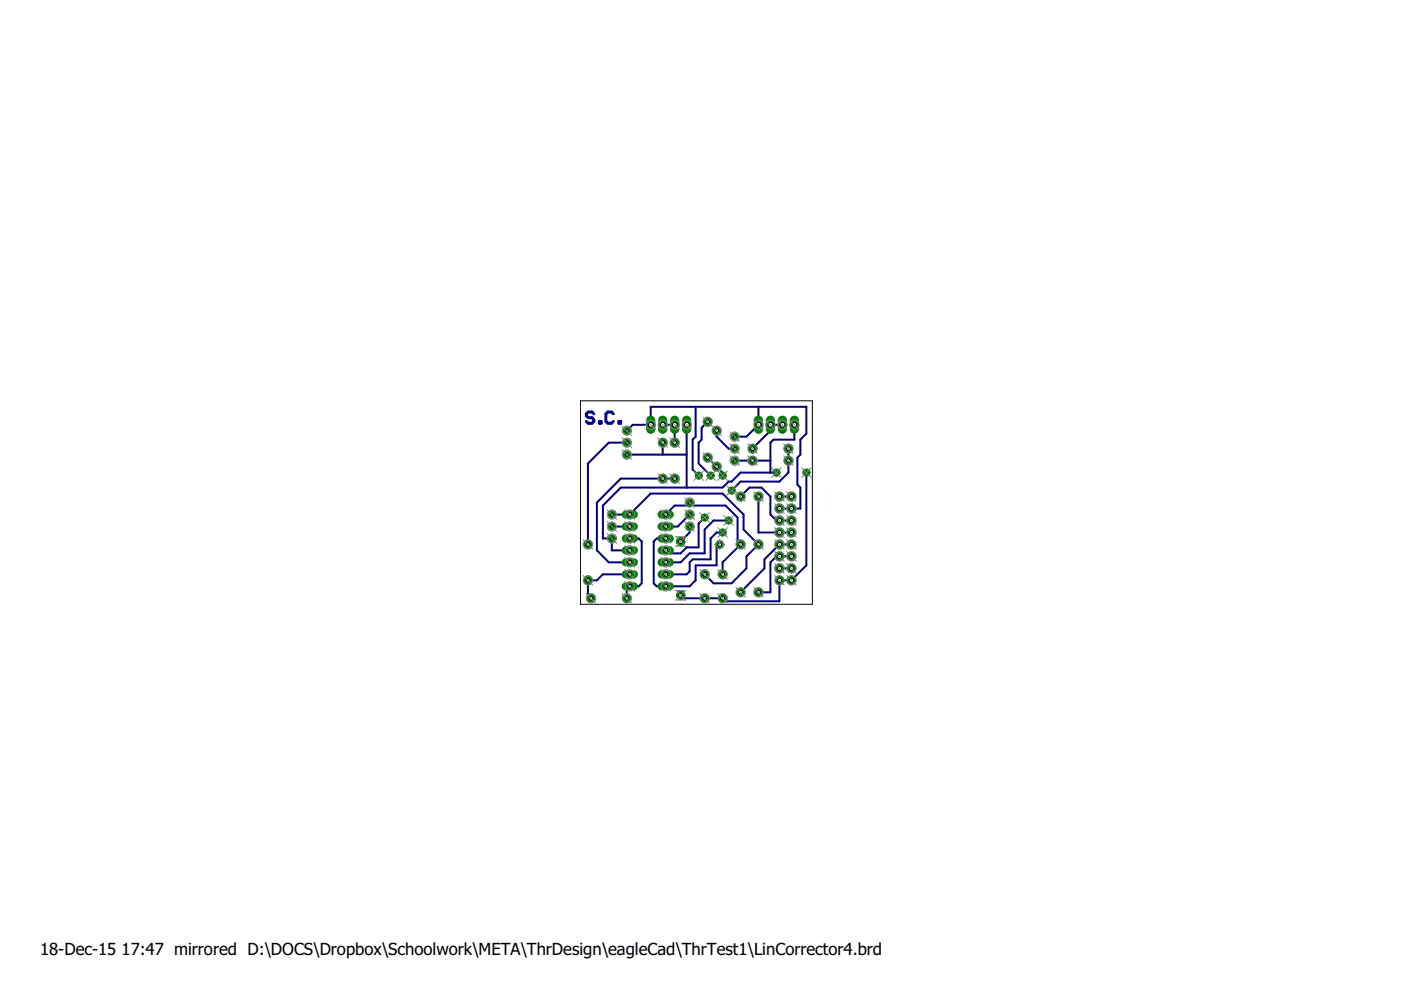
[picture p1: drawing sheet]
<svg xmlns="http://www.w3.org/2000/svg" width="297mm" height="210mm" viewBox="0 0 297 210" stroke-linecap="round" stroke-linejoin="round" font-family="sans-serif">
<defs><g id="words">
<g font-size="3.5">
<text x="8.5" y="202.5">18-Dec-15</text>
<text x="25.8" y="202.5">17:47 mirrored D:\DOCS\Dropbox\Schoolwork\META\ThrDesign\eagleCad\ThrTest1\LinCorrector4.brd</text>
</g>
</g></defs>
<path d="M125.9 87.8l-.4-.4h-.8l-.4 .4v.4l.4 .4h.8l.4 .4v.3l-.4 .4h-.8l-.4-.4M127.1 89.3h.4v.4h-.4zM130 87.8l-.4-.4h-.7l-.4 .4v1.5l.4 .4h.7l.4-.4M131.2 89.3h.4v.4h-.4z" fill="none" stroke="#000080" stroke-width=".61"/>
<g fill="none" stroke="#000080" stroke-width=".42">
<path d="M132.9 91.3l1.3-1.2h3.8v-3.8h33v5.6l-1.3 1.3v3.2l-.6 .6v5.7l.6 .7v4.4h-4.5M132.9 96.4h12.7M132.9 93.9h-3.8l-4.4 4.4v17.1M140.5 90.1h2.5v3.8M140.5 93.9v2.5M145.6 90.1v13.3M147.5 86.3v6.3l-.6 .6v6.4l1.2 1.2M150 89.4l-1.2 1.3v2.5l-.7 .7v4.4l2.6 2.5M150 97l3.2 3.2v.6M151.9 91.3v1.3l2.6 2.5h1.2M155.7 97.7h7.6M160.8 86.3v3.8l-2.5 2.5h-2.6"/>
<path d="M165.9 90.1h-2.6v1.2l-3.8 3.8M167.2 95.1v5.1l-2 1.9h-8.2l-1.9 1.9M168.4 90.1v3.1h-4.4l-.7 .7v6.3M129.7 111.6h3.8M129.7 109.1h3.8l4.5-4.5h15.2l4.4 4.5v3.2l3.2 3.1-2.5 2.6v2.5l-3.2 3.2h-3.8l-1.9-1.9M133.5 114.2h1.9l.7 .6v8.9l-.7 .6h-1.9l-.6 .6v2M141.1 114.2h-1.9l-.6 .6v8.9l.6 .6h7l1.3-1.3v-3.1h4.4v-4.5h.7M141.1 109.1l1.9-1.9h10.8l2.6 2.5v5.1l.6 .6-3.8 3.8v2.6M143 101.5h-11.4l-5 5.1v10.1l2.5 2.5h4.4M146.2 111.6v1.3l-1.9 1.9M146.2 106.6v.6M146.2 109.1l-2.5 2.5h-2.6"/>
<path d="M149.4 109.7l-1.3 1.3v5.1h-2.5l-1.3 1.2h-2.5l-.7-.6M153.2 112.9h-1.3l-1.2 1.3v4.4h-3.8l-.7 .6v1.9l-.6 .7h-4.5M154.5 110.4h-3.2l-1.9 1.9v5h-3.2l-1.9 1.9h-3.2M157 105.3l1.9-1.9h2.5l1.9 1.9v3.8l1.3 1.3h3.2M160.8 105.3v7.6h7M164.6 100.2h-7.6l-1.9 1.9h-.6l-1.3 1.3h-21.6l-3.8 3.8v7h1.9v2.5h3.8M165.2 105.3h2.6M167.8 118h-3.2l-1.3 1.2v6.4h-2.5M167.8 115.4h-2.6l-3.1 3.2v1.9l-5.1 5.1M171 100.2v19.7l-3.2 3.1h-2.6v4.5h-11.4l-.6-.6h-8.9v-.7M133.5 121.8h-5.7l-1.2 1.2h-1.9v3.2l.6 .7M165.2 120.5h2.6"/>
</g>
<circle cx="153.2" cy="121.8" r=".94" fill="#008000" stroke="#008000" stroke-width=".21"/>
<circle cx="153.2" cy="121.8" r=".4" fill="#fff" stroke="#000" stroke-width=".21"/>
<circle cx="153.2" cy="126.9" r=".94" fill="#008000" stroke="#008000" stroke-width=".21"/>
<circle cx="153.2" cy="126.9" r=".4" fill="#fff" stroke="#000" stroke-width=".21"/>
<circle cx="149.4" cy="121.8" r=".94" fill="#008000" stroke="#008000" stroke-width=".21"/>
<circle cx="149.4" cy="121.8" r=".4" fill="#fff" stroke="#000" stroke-width=".21"/>
<circle cx="149.4" cy="126.9" r=".94" fill="#008000" stroke="#008000" stroke-width=".21"/>
<circle cx="149.4" cy="126.9" r=".4" fill="#fff" stroke="#000" stroke-width=".21"/>
<circle cx="165.3" cy="123" r=".91" fill="#008000" stroke="#008000" stroke-width=".21"/>
<circle cx="165.3" cy="123" r=".47" fill="#fff" stroke="#000" stroke-width=".21"/>
<circle cx="167.8" cy="123" r=".99" fill="#008000" stroke="#008000" stroke-width=".21"/>
<circle cx="167.8" cy="123" r=".47" fill="#fff" stroke="#000" stroke-width=".21"/>
<circle cx="165.2" cy="120.5" r=".99" fill="#008000" stroke="#008000" stroke-width=".21"/>
<circle cx="165.3" cy="120.5" r=".47" fill="#fff" stroke="#000" stroke-width=".21"/>
<circle cx="167.8" cy="120.5" r=".99" fill="#008000" stroke="#008000" stroke-width=".21"/>
<circle cx="167.8" cy="120.5" r=".47" fill="#fff" stroke="#000" stroke-width=".21"/>
<circle cx="165.2" cy="118" r=".99" fill="#008000" stroke="#008000" stroke-width=".21"/>
<circle cx="165.3" cy="118" r=".47" fill="#fff" stroke="#000" stroke-width=".21"/>
<circle cx="167.8" cy="118" r=".99" fill="#008000" stroke="#008000" stroke-width=".21"/>
<circle cx="167.8" cy="118" r=".47" fill="#fff" stroke="#000" stroke-width=".21"/>
<circle cx="165.2" cy="115.4" r=".99" fill="#008000" stroke="#008000" stroke-width=".21"/>
<circle cx="165.3" cy="115.4" r=".47" fill="#fff" stroke="#000" stroke-width=".21"/>
<circle cx="167.8" cy="115.4" r=".99" fill="#008000" stroke="#008000" stroke-width=".21"/>
<circle cx="167.8" cy="115.4" r=".47" fill="#fff" stroke="#000" stroke-width=".21"/>
<circle cx="165.2" cy="112.9" r=".99" fill="#008000" stroke="#008000" stroke-width=".21"/>
<circle cx="165.3" cy="112.9" r=".47" fill="#fff" stroke="#000" stroke-width=".21"/>
<circle cx="167.8" cy="112.9" r=".99" fill="#008000" stroke="#008000" stroke-width=".21"/>
<circle cx="167.8" cy="112.9" r=".47" fill="#fff" stroke="#000" stroke-width=".21"/>
<circle cx="165.2" cy="110.4" r=".99" fill="#008000" stroke="#008000" stroke-width=".21"/>
<circle cx="165.3" cy="110.4" r=".47" fill="#fff" stroke="#000" stroke-width=".21"/>
<circle cx="167.8" cy="110.4" r=".99" fill="#008000" stroke="#008000" stroke-width=".21"/>
<circle cx="167.8" cy="110.4" r=".47" fill="#fff" stroke="#000" stroke-width=".21"/>
<circle cx="165.2" cy="107.8" r=".99" fill="#008000" stroke="#008000" stroke-width=".21"/>
<circle cx="165.3" cy="107.8" r=".47" fill="#fff" stroke="#000" stroke-width=".21"/>
<circle cx="167.8" cy="107.8" r=".99" fill="#008000" stroke="#008000" stroke-width=".21"/>
<circle cx="167.8" cy="107.8" r=".47" fill="#fff" stroke="#000" stroke-width=".21"/>
<circle cx="165.2" cy="105.3" r=".99" fill="#008000" stroke="#008000" stroke-width=".21"/>
<circle cx="165.3" cy="105.3" r=".47" fill="#fff" stroke="#000" stroke-width=".21"/>
<circle cx="167.8" cy="105.3" r=".99" fill="#008000" stroke="#008000" stroke-width=".21"/>
<circle cx="167.8" cy="105.3" r=".47" fill="#fff" stroke="#000" stroke-width=".21"/>
<path d="M140.3 109.1h1.7" fill="none" stroke="#008000" stroke-width="1.7"/>
<circle cx="141.2" cy="109.1" r=".4" fill="#fff" stroke="#000" stroke-width=".21"/>
<path d="M140.3 111.6h1.7" fill="none" stroke="#008000" stroke-width="1.7"/>
<circle cx="141.2" cy="111.6" r=".4" fill="#fff" stroke="#000" stroke-width=".21"/>
<path d="M140.3 124.3h1.7" fill="none" stroke="#008000" stroke-width="1.7"/>
<circle cx="141.2" cy="124.3" r=".4" fill="#fff" stroke="#000" stroke-width=".21"/>
<path d="M132.7 124.3h1.7" fill="none" stroke="#008000" stroke-width="1.7"/>
<circle cx="133.5" cy="124.3" r=".4" fill="#fff" stroke="#000" stroke-width=".21"/>
<path d="M140.3 114.2h1.7" fill="none" stroke="#008000" stroke-width="1.7"/>
<circle cx="141.2" cy="114.2" r=".4" fill="#fff" stroke="#000" stroke-width=".21"/>
<path d="M140.3 116.7h1.7" fill="none" stroke="#008000" stroke-width="1.7"/>
<circle cx="141.2" cy="116.7" r=".4" fill="#fff" stroke="#000" stroke-width=".21"/>
<path d="M140.3 121.8h1.7" fill="none" stroke="#008000" stroke-width="1.7"/>
<circle cx="141.2" cy="121.8" r=".4" fill="#fff" stroke="#000" stroke-width=".21"/>
<path d="M140.3 119.2h1.7" fill="none" stroke="#008000" stroke-width="1.7"/>
<circle cx="141.2" cy="119.2" r=".4" fill="#fff" stroke="#000" stroke-width=".21"/>
<path d="M132.7 121.8h1.7" fill="none" stroke="#008000" stroke-width="1.7"/>
<circle cx="133.5" cy="121.8" r=".4" fill="#fff" stroke="#000" stroke-width=".21"/>
<path d="M132.7 119.2h1.7" fill="none" stroke="#008000" stroke-width="1.7"/>
<circle cx="133.5" cy="119.2" r=".4" fill="#fff" stroke="#000" stroke-width=".21"/>
<path d="M132.7 116.7h1.7" fill="none" stroke="#008000" stroke-width="1.7"/>
<circle cx="133.5" cy="116.7" r=".4" fill="#fff" stroke="#000" stroke-width=".21"/>
<path d="M132.7 114.2h1.7" fill="none" stroke="#008000" stroke-width="1.7"/>
<circle cx="133.5" cy="114.2" r=".4" fill="#fff" stroke="#000" stroke-width=".21"/>
<path d="M132.7 111.6h1.7" fill="none" stroke="#008000" stroke-width="1.7"/>
<circle cx="133.5" cy="111.6" r=".4" fill="#fff" stroke="#000" stroke-width=".21"/>
<path d="M132.7 109.1h1.7" fill="none" stroke="#008000" stroke-width="1.7"/>
<circle cx="133.5" cy="109.1" r=".4" fill="#fff" stroke="#000" stroke-width=".21"/>
<circle cx="157" cy="125.6" r=".94" fill="#008000" stroke="#008000" stroke-width=".21"/>
<circle cx="157" cy="125.6" r=".4" fill="#fff" stroke="#000" stroke-width=".21"/>
<circle cx="157" cy="115.4" r=".94" fill="#008000" stroke="#008000" stroke-width=".21"/>
<circle cx="157" cy="115.4" r=".4" fill="#fff" stroke="#000" stroke-width=".21"/>
<circle cx="157" cy="105.3" r=".94" fill="#008000" stroke="#008000" stroke-width=".21"/>
<circle cx="157" cy="105.3" r=".4" fill="#fff" stroke="#000" stroke-width=".21"/>
<circle cx="160.8" cy="125.6" r=".94" fill="#008000" stroke="#008000" stroke-width=".21"/>
<circle cx="160.8" cy="125.6" r=".4" fill="#fff" stroke="#000" stroke-width=".21"/>
<circle cx="160.8" cy="115.4" r=".94" fill="#008000" stroke="#008000" stroke-width=".21"/>
<circle cx="160.8" cy="115.4" r=".4" fill="#fff" stroke="#000" stroke-width=".21"/>
<circle cx="160.8" cy="105.3" r=".94" fill="#008000" stroke="#008000" stroke-width=".21"/>
<circle cx="160.8" cy="105.3" r=".4" fill="#fff" stroke="#000" stroke-width=".21"/>
<circle cx="155.8" cy="97.7" r=".76" fill="#008000" stroke="#008000" stroke-width=".21"/>
<circle cx="155.8" cy="97.7" r=".3" fill="#fff" stroke="#000" stroke-width=".21"/>
<circle cx="155.8" cy="95.1" r=".76" fill="#008000" stroke="#008000" stroke-width=".21"/>
<circle cx="155.8" cy="95.1" r=".3" fill="#fff" stroke="#000" stroke-width=".21"/>
<circle cx="155.8" cy="92.6" r=".76" fill="#008000" stroke="#008000" stroke-width=".21"/>
<circle cx="155.8" cy="92.6" r=".3" fill="#fff" stroke="#000" stroke-width=".21"/>
<circle cx="132.9" cy="96.4" r=".76" fill="#008000" stroke="#008000" stroke-width=".21"/>
<circle cx="132.9" cy="96.4" r=".3" fill="#fff" stroke="#000" stroke-width=".21"/>
<circle cx="132.9" cy="93.9" r=".76" fill="#008000" stroke="#008000" stroke-width=".21"/>
<circle cx="132.9" cy="93.9" r=".3" fill="#fff" stroke="#000" stroke-width=".21"/>
<circle cx="132.9" cy="91.3" r=".76" fill="#008000" stroke="#008000" stroke-width=".21"/>
<circle cx="132.9" cy="91.3" r=".3" fill="#fff" stroke="#000" stroke-width=".21"/>
<circle cx="146.2" cy="106.6" r=".76" fill="#008000" stroke="#008000" stroke-width=".21"/>
<circle cx="146.2" cy="106.6" r=".3" fill="#fff" stroke="#000" stroke-width=".21"/>
<circle cx="146.2" cy="109.1" r=".76" fill="#008000" stroke="#008000" stroke-width=".21"/>
<circle cx="146.2" cy="109.1" r=".3" fill="#fff" stroke="#000" stroke-width=".21"/>
<circle cx="146.2" cy="111.6" r=".76" fill="#008000" stroke="#008000" stroke-width=".21"/>
<circle cx="146.2" cy="111.6" r=".3" fill="#fff" stroke="#000" stroke-width=".21"/>
<circle cx="129.7" cy="109.1" r=".76" fill="#008000" stroke="#008000" stroke-width=".21"/>
<circle cx="129.7" cy="109.1" r=".3" fill="#fff" stroke="#000" stroke-width=".21"/>
<circle cx="129.7" cy="111.6" r=".76" fill="#008000" stroke="#008000" stroke-width=".21"/>
<circle cx="129.7" cy="111.6" r=".3" fill="#fff" stroke="#000" stroke-width=".21"/>
<circle cx="129.7" cy="114.2" r=".76" fill="#008000" stroke="#008000" stroke-width=".21"/>
<circle cx="129.7" cy="114.2" r=".3" fill="#fff" stroke="#000" stroke-width=".21"/>
<path d="M168.4 89.1v1.9" fill="none" stroke="#008000" stroke-width="1.9"/>
<circle cx="168.4" cy="90.1" r=".51" fill="#fff" stroke="#000" stroke-width=".21"/>
<path d="M165.9 89.1v1.9" fill="none" stroke="#008000" stroke-width="1.9"/>
<circle cx="165.9" cy="90.1" r=".51" fill="#fff" stroke="#000" stroke-width=".21"/>
<path d="M163.3 89.1v1.9" fill="none" stroke="#008000" stroke-width="1.9"/>
<circle cx="163.4" cy="90.1" r=".51" fill="#fff" stroke="#000" stroke-width=".21"/>
<path d="M160.8 89.1v1.9" fill="none" stroke="#008000" stroke-width="1.9"/>
<circle cx="160.8" cy="90.1" r=".51" fill="#fff" stroke="#000" stroke-width=".21"/>
<path d="M145.6 89.1v1.9" fill="none" stroke="#008000" stroke-width="1.9"/>
<circle cx="145.6" cy="90.1" r=".51" fill="#fff" stroke="#000" stroke-width=".21"/>
<path d="M143 89.1v1.9" fill="none" stroke="#008000" stroke-width="1.9"/>
<circle cx="143.1" cy="90.1" r=".51" fill="#fff" stroke="#000" stroke-width=".21"/>
<path d="M140.5 89.1v1.9" fill="none" stroke="#008000" stroke-width="1.9"/>
<circle cx="140.5" cy="90.1" r=".51" fill="#fff" stroke="#000" stroke-width=".21"/>
<path d="M138 89.1v1.9" fill="none" stroke="#008000" stroke-width="1.9"/>
<circle cx="138" cy="90.1" r=".51" fill="#fff" stroke="#000" stroke-width=".21"/>
<circle cx="167.2" cy="95.1" r=".94" fill="#008000" stroke="#008000" stroke-width=".21"/>
<circle cx="167.2" cy="95.1" r=".4" fill="#fff" stroke="#000" stroke-width=".21"/>
<circle cx="159.5" cy="95.1" r=".94" fill="#008000" stroke="#008000" stroke-width=".21"/>
<circle cx="159.6" cy="95.1" r=".4" fill="#fff" stroke="#000" stroke-width=".21"/>
<circle cx="143" cy="101.5" r=".94" fill="#008000" stroke="#008000" stroke-width=".21"/>
<circle cx="143.1" cy="101.5" r=".4" fill="#fff" stroke="#000" stroke-width=".21"/>
<circle cx="143" cy="93.9" r=".94" fill="#008000" stroke="#008000" stroke-width=".21"/>
<circle cx="143.1" cy="93.9" r=".4" fill="#fff" stroke="#000" stroke-width=".21"/>
<circle cx="159.5" cy="97.7" r=".94" fill="#008000" stroke="#008000" stroke-width=".21"/>
<circle cx="159.6" cy="97.7" r=".4" fill="#fff" stroke="#000" stroke-width=".21"/>
<circle cx="167.2" cy="97.7" r=".94" fill="#008000" stroke="#008000" stroke-width=".21"/>
<circle cx="167.2" cy="97.7" r=".4" fill="#fff" stroke="#000" stroke-width=".21"/>
<circle cx="140.5" cy="93.9" r=".94" fill="#008000" stroke="#008000" stroke-width=".21"/>
<circle cx="140.5" cy="93.9" r=".4" fill="#fff" stroke="#000" stroke-width=".21"/>
<circle cx="140.5" cy="101.5" r=".94" fill="#008000" stroke="#008000" stroke-width=".21"/>
<circle cx="140.5" cy="101.5" r=".4" fill="#fff" stroke="#000" stroke-width=".21"/>
<circle cx="151.9" cy="98.9" r=".94" fill="#008000" stroke="#008000" stroke-width=".21"/>
<circle cx="152" cy="98.9" r=".4" fill="#fff" stroke="#000" stroke-width=".21"/>
<circle cx="151.9" cy="91.3" r=".94" fill="#008000" stroke="#008000" stroke-width=".21"/>
<circle cx="152" cy="91.3" r=".4" fill="#fff" stroke="#000" stroke-width=".21"/>
<circle cx="124.7" cy="123" r=".94" fill="#008000" stroke="#008000" stroke-width=".21"/>
<circle cx="124.7" cy="123" r=".4" fill="#fff" stroke="#000" stroke-width=".21"/>
<circle cx="124.7" cy="115.4" r=".94" fill="#008000" stroke="#008000" stroke-width=".21"/>
<circle cx="124.7" cy="115.4" r=".4" fill="#fff" stroke="#000" stroke-width=".21"/>
<circle cx="150" cy="89.4" r=".94" fill="#008000" stroke="#008000" stroke-width=".21"/>
<circle cx="150.1" cy="89.4" r=".4" fill="#fff" stroke="#000" stroke-width=".21"/>
<circle cx="150" cy="97" r=".94" fill="#008000" stroke="#008000" stroke-width=".21"/>
<circle cx="150.1" cy="97" r=".4" fill="#fff" stroke="#000" stroke-width=".21"/>
<circle cx="132.9" cy="126.9" r=".94" fill="#008000" stroke="#008000" stroke-width=".21"/>
<circle cx="132.9" cy="126.9" r=".4" fill="#fff" stroke="#000" stroke-width=".21"/>
<circle cx="125.3" cy="126.9" r=".94" fill="#008000" stroke="#008000" stroke-width=".21"/>
<circle cx="125.3" cy="126.9" r=".4" fill="#fff" stroke="#000" stroke-width=".21"/>
<circle cx="149.4" cy="109.7" r=".76" fill="#008000" stroke="#008000" stroke-width=".21"/>
<circle cx="149.4" cy="109.7" r=".3" fill="#fff" stroke="#000" stroke-width=".21"/>
<circle cx="148.1" cy="100.8" r=".76" fill="#008000" stroke="#008000" stroke-width=".21"/>
<circle cx="148.1" cy="100.8" r=".3" fill="#fff" stroke="#000" stroke-width=".21"/>
<circle cx="164.6" cy="100.2" r=".76" fill="#008000" stroke="#008000" stroke-width=".21"/>
<circle cx="164.6" cy="100.2" r=".3" fill="#fff" stroke="#000" stroke-width=".21"/>
<circle cx="171" cy="100.2" r=".76" fill="#008000" stroke="#008000" stroke-width=".21"/>
<circle cx="171" cy="100.2" r=".3" fill="#fff" stroke="#000" stroke-width=".21"/>
<circle cx="144.3" cy="114.8" r=".91" fill="#008000" stroke="#008000" stroke-width=".21"/>
<circle cx="144.3" cy="114.8" r=".44" fill="#fff" stroke="#000" stroke-width=".21"/>
<circle cx="144.3" cy="126.2" r=".91" fill="#008000" stroke="#008000" stroke-width=".21"/>
<circle cx="144.3" cy="126.2" r=".44" fill="#fff" stroke="#000" stroke-width=".21"/>
<circle cx="155.1" cy="104" r=".76" fill="#008000" stroke="#008000" stroke-width=".21"/>
<circle cx="155.1" cy="104" r=".3" fill="#fff" stroke="#000" stroke-width=".21"/>
<circle cx="154.5" cy="110.4" r=".76" fill="#008000" stroke="#008000" stroke-width=".21"/>
<circle cx="154.5" cy="110.4" r=".3" fill="#fff" stroke="#000" stroke-width=".21"/>
<circle cx="153.2" cy="112.9" r=".76" fill="#008000" stroke="#008000" stroke-width=".21"/>
<circle cx="153.2" cy="112.9" r=".3" fill="#fff" stroke="#000" stroke-width=".21"/>
<circle cx="153.2" cy="100.8" r=".76" fill="#008000" stroke="#008000" stroke-width=".21"/>
<circle cx="153.2" cy="100.8" r=".3" fill="#fff" stroke="#000" stroke-width=".21"/>
<circle cx="152.6" cy="115.4" r=".85" fill="#008000" stroke="#008000" stroke-width=".21"/>
<circle cx="152.6" cy="115.4" r=".4" fill="#fff" stroke="#000" stroke-width=".21"/>
<circle cx="150.7" cy="100.8" r=".76" fill="#008000" stroke="#008000" stroke-width=".21"/>
<circle cx="150.7" cy="100.8" r=".3" fill="#fff" stroke="#000" stroke-width=".21"/>
<path d="M123.1 85h49.1v43.1h-49.1z" fill="none" stroke="#000" stroke-width=".21"/>
<g fill="none" stroke="#808080" stroke-width=".21">
<path d="M131.9 95.4l2 2M131.9 92.8l2 2.1M131.9 90.3l2 2M136.9 89l2.1 2.1M139.5 89l2 2.1M139.5 92.8l2 2.1M142 89l2.1 2.1M142 92.8l2.1 2.1M144.6 89l2 2.1M147.1 99.8l2 2.1M149 88.4l2 2M149 96l4 3.9"/>
<path d="M149.1 99.8l-2 2.1M149.6 99.8l2.1 2.1M150.9 90.3l2.1 2M151.7 99.8l-2.1 2.1M152.2 99.8l2 2.1M154.2 99.8l-2 2.1M154.7 96.6l2.1 2.1M154.7 94.1l2.1 2M154.7 91.6l2.1 2M158.5 94.1l2 2M158.5 96.6l2 2.1M159.8 89l2 2.1"/>
<path d="M162.3 89l2.1 2.1M163.6 99.2l2 2M164.9 89l2 2.1M165.6 99.2l-2 2M166.1 94.1l2.1 2M166.1 96.6l2.1 2.1M167.4 89l2 2.1M169.9 99.2l2.1 2M172 99.2l-2.1 2M123.6 114.4l2.1 2M128.7 108.1l2 2M128.7 110.6l2 2"/>
<path d="M128.7 113.2l2 2M132.5 113.2l2 2M132.5 110.6l2 2M132.5 118.2l2 2M132.5 115.7l2 2M132.5 108.1l2 2M139.5 100.5l2 2M140.1 108.1l2.1 2M140.1 110.6l2.1 2M140.1 113.2l2.1 2M140.1 115.7l2.1 2M140.1 118.2l2.1 2"/>
<path d="M142 100.5l2.1 2M143.3 113.8l2 2h-2l2-2zM145.2 105.5l2 2.1M145.2 108.1l2 2M145.2 110.6l2 2M148.4 108.7l2 2M150.4 108.7l-2 2M151.6 115.4l1-1 1 1-1 1zM152.2 111.9l2 2M152.6 114.4v1M153.5 109.3l2 2.1M154.1 103l2 2"/>
<path d="M154.2 111.9l-2 2M155.5 109.3l-2 2.1M156 114.4l2 2M156 104.3l2 2M156.1 103l-2 2M159.8 114.4l2 2M159.8 104.3l2 2M164.2 119.5l2.1 2M164.2 116.9l2.1 2.1M164.2 114.4l2.1 2M164.2 111.9l2.1 2M164.2 109.3l2.1 2.1"/>
<path d="M164.2 106.8l2.1 2M164.2 104.3l2.1 2M166.8 119.5l2 2M166.8 116.9l2 2.1M166.8 114.4l2 2M166.8 111.9l2 2M166.8 109.3l2 2.1M166.8 106.8l2 2M166.8 104.3l2 2M123.6 122l2.1 2.1M124.3 125.8l2 2.1M131.9 125.8l2 2.1"/>
<path d="M132.5 123.3l2 2M132.5 120.8l2 2M140.1 123.3l2.1 2M140.1 120.8l2.1 2M143.3 125.2l2 2h-2l2-2zM148.4 120.8l2 2M148.4 125.8l2 2.1M152.2 120.8l2 2M152.2 125.8l2 2.1M156 124.6l2 2M159.8 124.6l2 2M164.2 122l2.1 2.1"/>
<path d="M166.8 122l2 2.1"/>
<circle cx="132.9" cy="96.4" r=".99"/>
<circle cx="132.9" cy="91.3" r=".99"/>
<circle cx="132.9" cy="93.9" r=".99"/>
<circle cx="138" cy="90.1" r=".99"/>
<circle cx="140.5" cy="93.9" r=".99"/>
<circle cx="140.5" cy="90.1" r=".99"/>
<circle cx="143.1" cy="90.1" r=".99"/>
<circle cx="143.1" cy="93.9" r=".99"/>
<circle cx="145.6" cy="90.1" r=".99"/>
<circle cx="150.1" cy="89.4" r=".99"/>
<circle cx="150.1" cy="97" r=".99"/>
<circle cx="152" cy="91.3" r=".99"/>
<circle cx="152" cy="98.9" r=".99"/>
<circle cx="155.8" cy="97.7" r=".99"/>
<circle cx="155.8" cy="95.1" r=".99"/>
<circle cx="155.8" cy="92.6" r=".99"/>
<circle cx="159.6" cy="97.7" r=".99"/>
<circle cx="159.6" cy="95.1" r=".99"/>
<circle cx="160.8" cy="90.1" r=".99"/>
<circle cx="163.4" cy="90.1" r=".99"/>
<circle cx="165.9" cy="90.1" r=".99"/>
<circle cx="167.2" cy="97.7" r=".99"/>
<circle cx="167.2" cy="95.1" r=".99"/>
<circle cx="168.4" cy="90.1" r=".99"/>
<circle cx="124.7" cy="115.4" r=".99"/>
<circle cx="129.7" cy="109.1" r=".99"/>
<circle cx="129.7" cy="111.6" r=".99"/>
<circle cx="129.7" cy="114.2" r=".99"/>
<circle cx="133.5" cy="116.7" r=".99"/>
<circle cx="133.5" cy="111.6" r=".99"/>
<circle cx="133.5" cy="109.1" r=".99"/>
<circle cx="133.5" cy="119.2" r=".99"/>
<circle cx="133.5" cy="114.2" r=".99"/>
<circle cx="140.5" cy="101.5" r=".99"/>
<circle cx="141.2" cy="119.2" r=".99"/>
<circle cx="141.2" cy="116.7" r=".99"/>
<circle cx="141.2" cy="109.1" r=".99"/>
<circle cx="141.2" cy="111.6" r=".99"/>
<circle cx="141.2" cy="114.2" r=".99"/>
<circle cx="143.1" cy="101.5" r=".99"/>
<circle cx="146.2" cy="111.6" r=".99"/>
<circle cx="146.2" cy="106.6" r=".99"/>
<circle cx="146.2" cy="109.1" r=".99"/>
<circle cx="157" cy="105.3" r=".99"/>
<circle cx="157" cy="115.4" r=".99"/>
<circle cx="160.8" cy="115.4" r=".99"/>
<circle cx="160.8" cy="105.3" r=".99"/>
<circle cx="165.3" cy="112.9" r=".99"/>
<circle cx="165.3" cy="115.4" r=".99"/>
<circle cx="165.3" cy="110.4" r=".99"/>
<circle cx="165.3" cy="107.8" r=".99"/>
<circle cx="165.3" cy="118" r=".99"/>
<circle cx="165.3" cy="105.3" r=".99"/>
<circle cx="167.8" cy="115.4" r=".99"/>
<circle cx="167.8" cy="112.9" r=".99"/>
<circle cx="167.8" cy="107.8" r=".99"/>
<circle cx="167.8" cy="105.3" r=".99"/>
<circle cx="167.8" cy="118" r=".99"/>
<circle cx="167.8" cy="110.4" r=".99"/>
<circle cx="124.7" cy="123" r=".99"/>
<circle cx="125.3" cy="126.9" r=".99"/>
<circle cx="132.9" cy="126.9" r=".99"/>
<circle cx="133.5" cy="121.8" r=".99"/>
<circle cx="133.5" cy="124.3" r=".99"/>
<circle cx="141.2" cy="124.3" r=".99"/>
<circle cx="141.2" cy="121.8" r=".99"/>
<circle cx="149.4" cy="121.8" r=".99"/>
<circle cx="149.4" cy="126.9" r=".99"/>
<circle cx="153.2" cy="126.9" r=".99"/>
<circle cx="153.2" cy="121.8" r=".99"/>
<circle cx="157" cy="125.6" r=".99"/>
<circle cx="160.8" cy="125.6" r=".99"/>
<circle cx="165.3" cy="123" r=".99"/>
<circle cx="165.3" cy="120.5" r=".99"/>
<circle cx="167.8" cy="123" r=".99"/>
<circle cx="167.8" cy="120.5" r=".99"/>
</g>
<use href="#words"/>
</svg>
